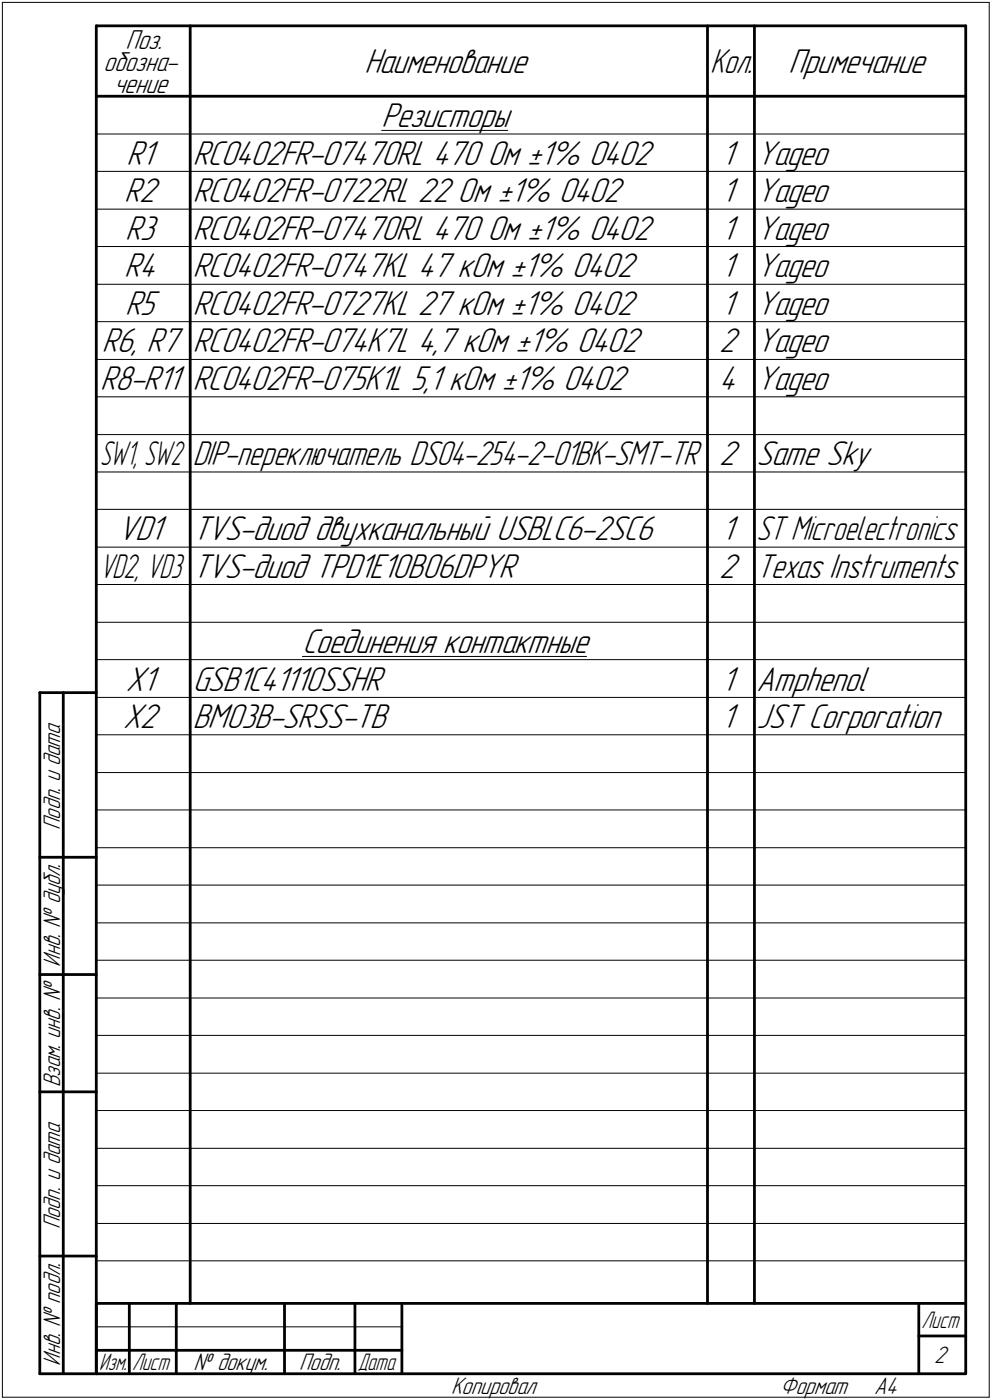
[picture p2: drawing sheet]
<svg xmlns="http://www.w3.org/2000/svg" width="211mm" height="298mm" viewBox="0 0 211 298" stroke-linecap="round" stroke-linejoin="round" font-family="sans-serif">
<defs><g id="words">
<g font-size="7.8">
<text x="77.5" y="15.5">Наименование</text>
<text x="167.8" y="15.5">Примечание</text>
<text x="81.2" y="27">Резисторы</text>
<text x="26.9" y="35">R1</text>
<text x="41" y="35">RC0402FR-07470RL 470 Ом ±1% 0402</text>
<text x="153.5" y="35">1</text>
<text x="161" y="35">Yageo</text>
<text x="26.4" y="43">R2</text>
<text x="41" y="43">RC0402FR-0722RL 22 Ом ±1% 0402</text>
<text x="153.5" y="43">1</text>
<text x="161" y="43">Yageo</text>
<text x="26.6" y="51">R3</text>
<text x="41" y="51">RC0402FR-07470RL 470 Ом ±1% 0402</text>
<text x="153.5" y="51">1</text>
<text x="161" y="51">Yageo</text>
<text x="26.4" y="59">R4</text>
<text x="41" y="59">RC0402FR-0747KL 47 кОм ±1% 0402</text>
<text x="153.5" y="59">1</text>
<text x="161" y="59">Yageo</text>
<text x="26.6" y="67">R5</text>
<text x="41" y="67">RC0402FR-0727KL 27 кОм ±1% 0402</text>
<text x="153.5" y="67">1</text>
<text x="161" y="67">Yageo</text>
<text x="21.7" y="75">R6, R7</text>
<text x="41" y="75">RC0402FR-074K7L 4,7 кОм ±1% 0402</text>
<text x="153" y="75">2</text>
<text x="161" y="75">Yageo</text>
<text x="21.3" y="83">R8-R11</text>
<text x="41" y="83">RC0402FR-075K1L 5,1 кОм ±1% 0402</text>
<text x="153" y="83">4</text>
<text x="161" y="83">Yageo</text>
<text x="153" y="99">2</text>
<text x="161" y="99">Same Sky</text>
<text x="25.2" y="115">VD1</text>
<text x="41" y="115">TVS-диод двухканальный USBLC6-2SC6</text>
<text x="153.5" y="115">1</text>
<text x="41" y="123">TVS-диод TPD1E10B06DPYR</text>
<text x="153" y="123">2</text>
<text x="64.4" y="139">Соединения контактные</text>
<text x="26.7" y="147">X1</text>
<text x="41" y="147">GSB1C41110SSHR</text>
<text x="153.5" y="147">1</text>
<text x="161" y="147">Amphenol</text>
<text x="26.2" y="155">X2</text>
<text x="41" y="155">BM03B-SRSS-TB</text>
<text x="153.5" y="155">1</text>
<text x="161" y="155">JST Corporation</text>
</g>
<g font-size="7.7">
<text x="151.1" y="15.5">Кол.</text>
<text x="41" y="99">DIP-переключатель DS04-254-2-01BK-SMT-TR</text>
<text x="161" y="115">ST Microelectronics</text>
<text x="161" y="123">Texas Instruments</text>
</g>
<text font-size="7.6" x="21.2" y="123">VD2, VD3</text>
<text font-size="7.5" x="21.3" y="99">SW1, SW2</text>
<g font-size="6.2">
<text x="26.7" y="10.5">Поз.</text>
<text x="22" y="15.1">обозна-</text>
<text x="24.2" y="19.8">чение</text>
</g>
<g font-size="5.4">
<text x="12.8" y="176.7" transform="rotate(-90 12.8 176.7)">Подп. и дата</text>
<text x="12.8" y="205.8" transform="rotate(-90 12.8 205.8)">Инв. № дубл.</text>
<text x="12.8" y="231.6" transform="rotate(-90 12.8 231.6)">Взам. инв. №</text>
<text x="12.8" y="261.7" transform="rotate(-90 12.8 261.7)">Подп. и дата</text>
<text x="12.8" y="290.8" transform="rotate(-90 12.8 290.8)">Инв. № подл.</text>
<text x="41.2" y="291.8">№ докум.</text>
<text x="63.6" y="291.8">Подп.</text>
<text x="198.8" y="290.3">2</text>
<text x="96" y="296.8">Копировал</text>
<text x="166" y="296.8">Формат</text>
<text x="186" y="296.8">A4</text>
</g>
<g font-size="5.3">
<text x="196.1" y="282.8">Лист</text>
<text x="21.1" y="291.8">Изм.</text>
<text x="28.1" y="291.8">Лист</text>
<text x="76.1" y="291.8">Дата</text>
</g>
</g></defs>
<g fill="none" stroke="#000" stroke-width=".21">
<path d="M.5 .5v297zM.5 .5h210zM210.5 .5v297zM20.5 28.5h185zM20.5 36.5h185zM81.2 27.8h26.8zM20.5 44.5h185zM20.5 52.5h185zM20.5 60.5h185zM20.5 68.5h185zM20.5 76.5h185zM20.5 84.5h185z"/>
<path d="M20.5 92.5h185zM20.5 100.5h185zM20.5 108.5h185zM20.5 116.5h185zM20.5 124.5h185zM20.5 132.5h185zM64.3 139.8h60.5zM20.5 140.5h185zM20.5 148.5h185zM20.5 156.5h185zM20.5 164.5h185zM20.5 172.5h185z"/>
<path d="M20.5 180.5h185zM20.5 188.5h185zM20.5 196.5h185zM20.5 204.5h185zM20.5 212.5h185zM20.5 220.5h185zM20.5 228.5h185zM20.5 236.5h185zM20.5 244.5h185zM20.5 252.5h185zM20.5 260.5h185zM20.5 268.5h185z"/>
<path d="M.5 297.5h210zM20.5 282.5h65z"/>
</g>
<g fill="none" stroke="#000" stroke-width=".59">
<path d="M20.5 5.5v287zM20.5 5.5h185zM40.5 5.5v272zM150.5 5.5v272zM160.5 5.5v272zM205.5 5.5v287zM20.5 20.5h185zM8.5 147.5v145zM8.5 147.5h12zM13.5 147.5v145zM8.5 182.5h12zM8.5 207.5h12z"/>
<path d="M8.5 232.5h12zM8.5 267.5h12zM20.5 277.5h185zM20.5 277.5v15zM27.5 277.5v15zM37.5 277.5v15zM60.5 277.5v15zM75.5 277.5v15zM85.5 277.5v15zM195.5 277.5v15zM8.5 292.5h12zM20.5 292.5h185z"/>
<path d="M20.5 287.5h7zM27.5 287.5h10zM37.5 287.5h23zM60.5 287.5h15zM75.5 287.5h10zM195.5 284.5h10z"/>
</g>
<use href="#words"/>
</svg>
